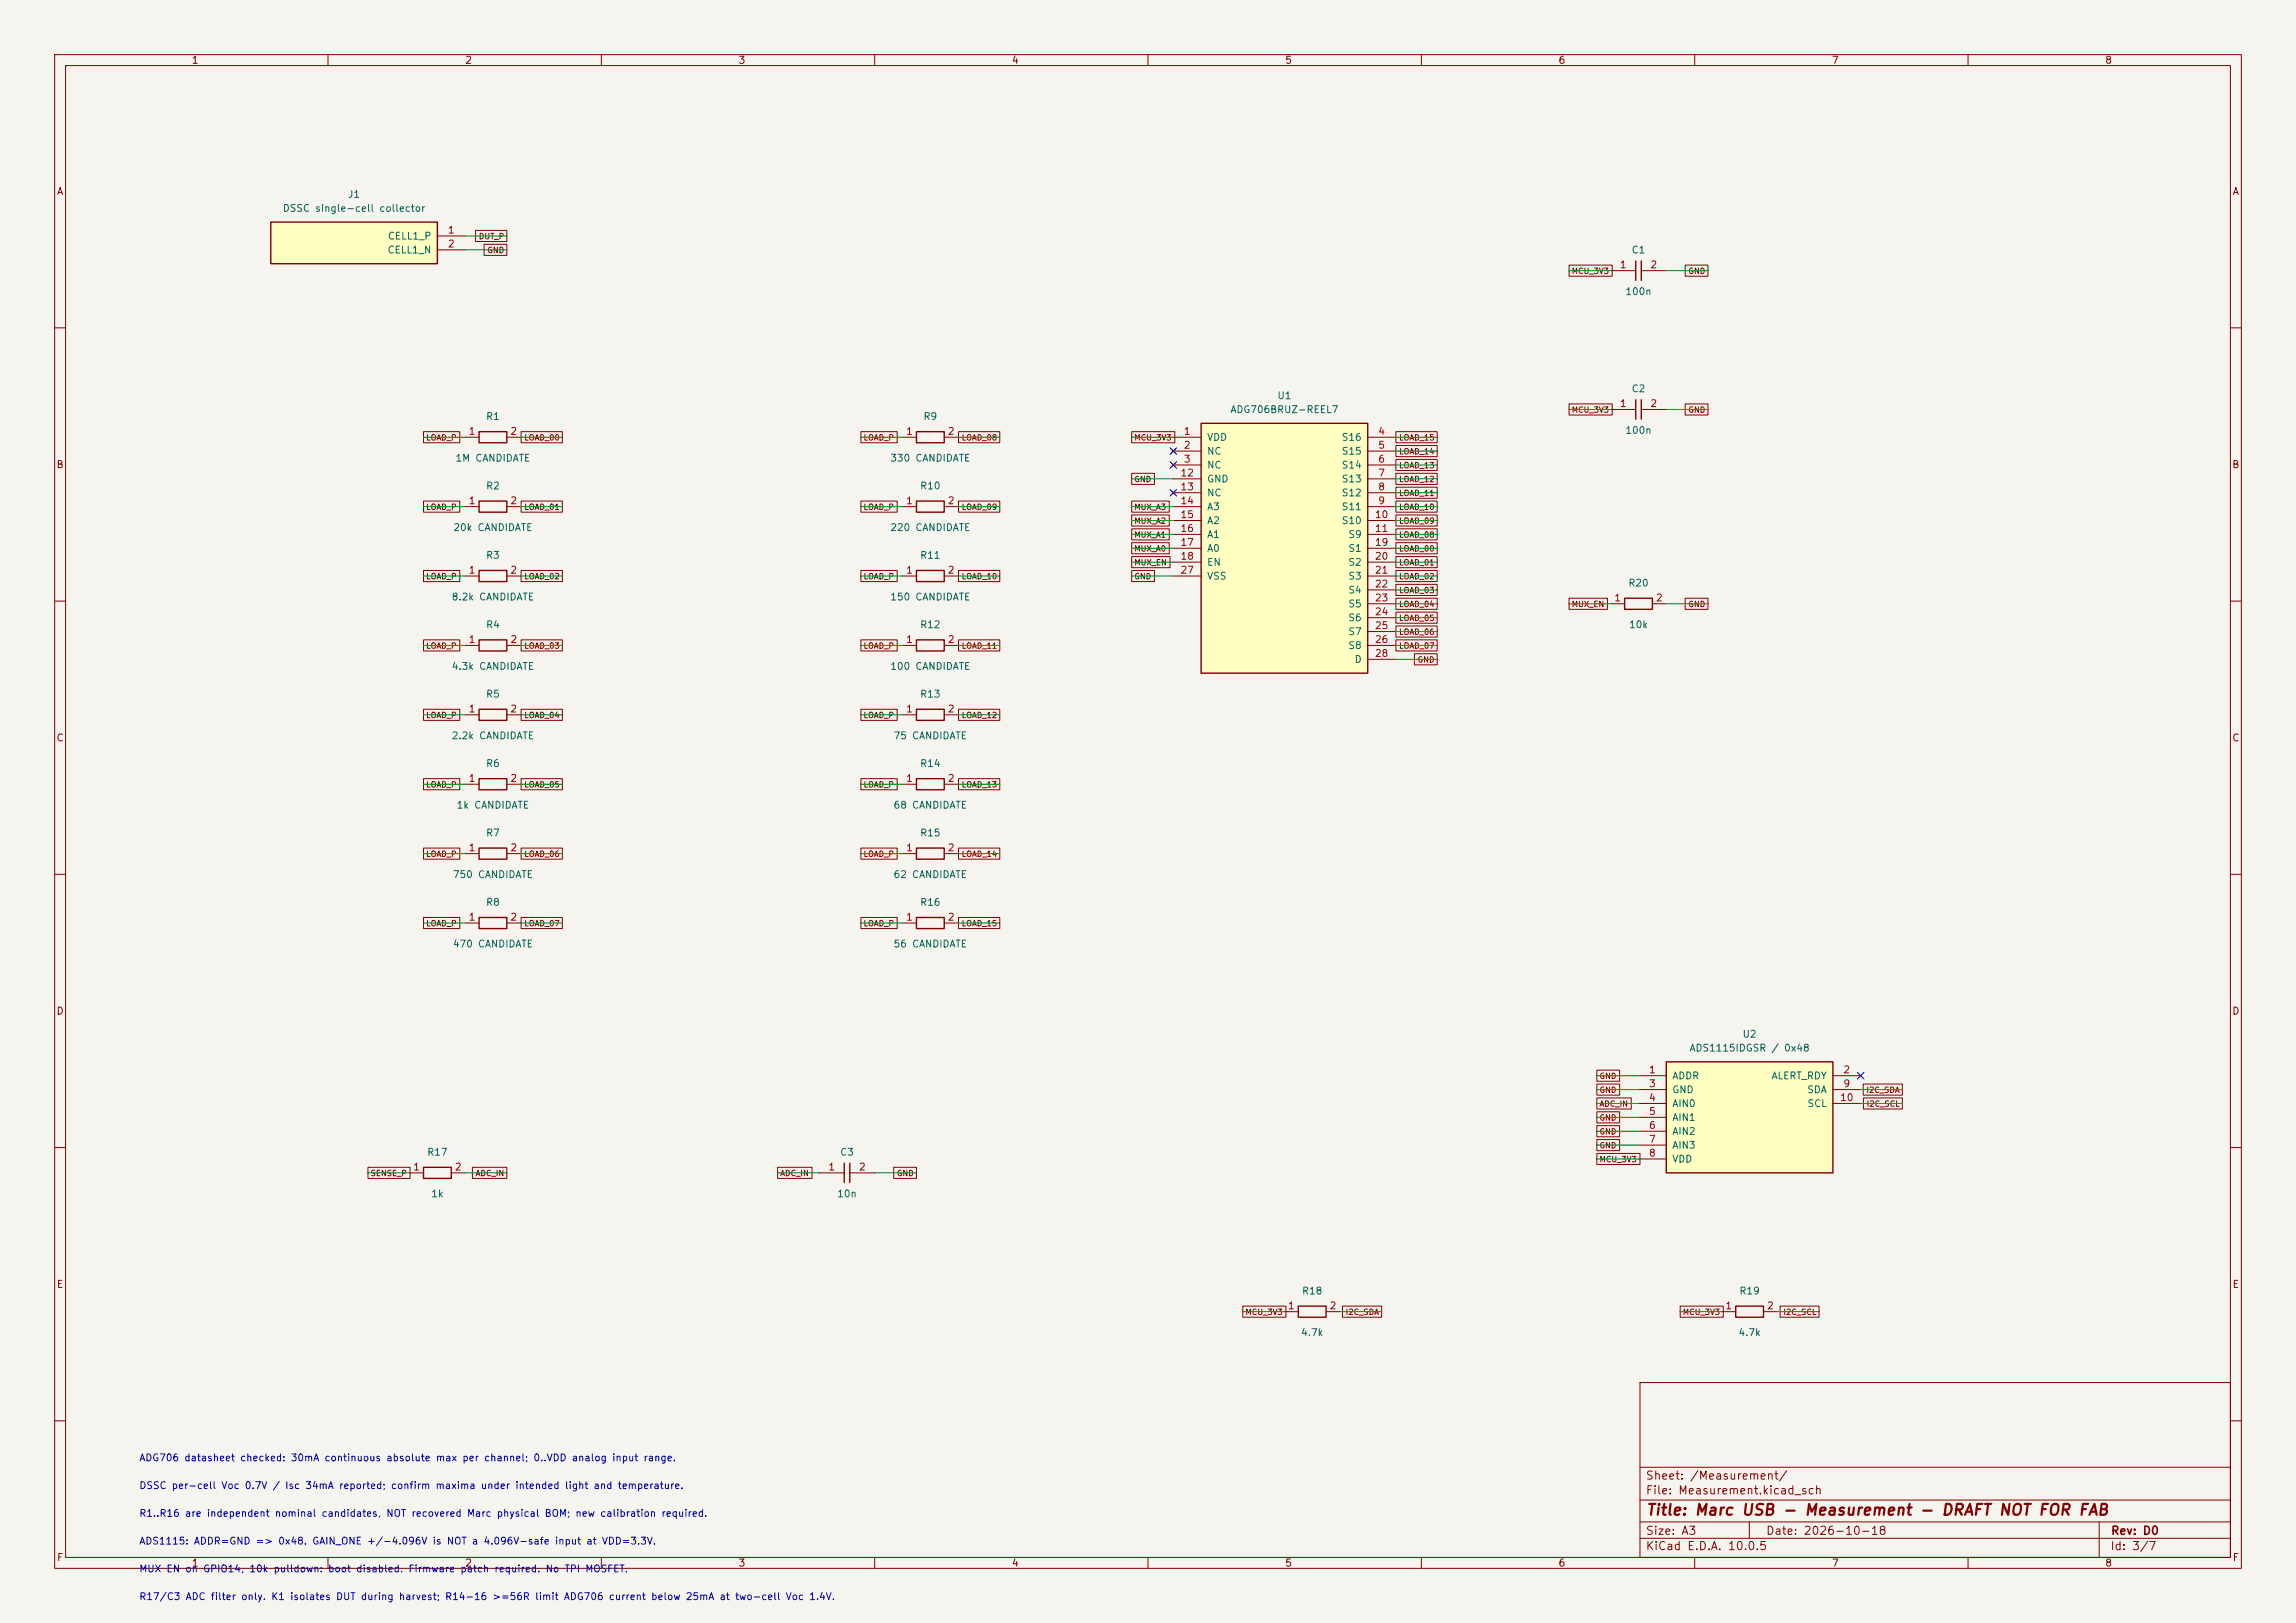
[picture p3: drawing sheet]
<svg xmlns="http://www.w3.org/2000/svg" width="420mm" height="297mm" viewBox="0 0 420 297" stroke-linecap="round" stroke-linejoin="round" font-family="sans-serif">
<defs><g id="words">
<text font-size="2" fill="#840000" x="301" y="277.8">Title: Marc USB - Measurement - DRAFT NOT FOR FAB</text>
<g font-size="1.5" fill="#840000">
<text x="300.9" y="273.8">File: Measurement.kicad_sch</text>
<text x="300.9" y="271.1">Sheet: /Measurement/</text>
<text x="300.9" y="281.2">Size: A3</text>
<text x="322.9" y="281.2">Date: 2026-10-18</text>
<text x="386" y="281.2">Rev: D0</text>
<text x="300.9" y="284">KiCad E.D.A. 10.0.5</text>
<text x="385.9" y="284">Id: 3/7</text>
</g>
<g font-size="1.3" fill="#840000">
<text x="35" y="12">1</text>
<text x="85" y="12">2</text>
<text x="135" y="12">3</text>
<text x="185" y="12">4</text>
<text x="235" y="12">5</text>
<text x="285" y="12">6</text>
<text x="335" y="12">7</text>
<text x="385" y="12">8</text>
<text x="10.3" y="36">A</text>
<text x="408.3" y="36">A</text>
<text x="10.2" y="86">B</text>
<text x="408.2" y="86">B</text>
<text x="10.2" y="136">C</text>
<text x="408.2" y="136">C</text>
<text x="10.2" y="186">D</text>
<text x="408.2" y="186">D</text>
<text x="10.3" y="236">E</text>
<text x="408.3" y="236">E</text>
<text x="10.3" y="286">F</text>
<text x="35" y="287">1</text>
<text x="85" y="287">2</text>
<text x="135" y="287">3</text>
<text x="185" y="287">4</text>
<text x="235" y="287">5</text>
<text x="285" y="287">6</text>
<text x="335" y="287">7</text>
<text x="385" y="287">8</text>
<text x="408.3" y="286">F</text>
</g>
<g font-size="1.3" fill="#006464">
<text x="51.6" y="39.1">DSSC single-cell collector</text>
<text x="63.6" y="36.5">J1</text>
<text x="70.8" y="46.7">CELL1_N</text>
<text x="70.8" y="44.1">CELL1_P</text>
<text x="298.4" y="46.7">C1</text>
<text x="297.2" y="54.3">100n</text>
<text x="88.8" y="77.2">R1</text>
<text x="168.8" y="77.2">R9</text>
<text x="225" y="75.9">ADG706BRUZ-REEL7</text>
<text x="233.6" y="73.4">U1</text>
<text x="298.4" y="72.1">C2</text>
<text x="220.7" y="81">VDD</text>
<text x="220.7" y="83.5">NC</text>
<text x="245.3" y="81">S16</text>
<text x="245.3" y="83.5">S15</text>
<text x="297.2" y="79.7">100n</text>
<text x="83.2" y="84.8">1M CANDIDATE</text>
<text x="88.8" y="89.9">R2</text>
<text x="162.7" y="84.8">330 CANDIDATE</text>
<text x="168.2" y="89.9">R10</text>
<text x="220.7" y="86.1">NC</text>
<text x="220.7" y="88.6">GND</text>
<text x="245.3" y="86.1">S14</text>
<text x="245.3" y="88.6">S13</text>
<text x="220.7" y="91.1">NC</text>
<text x="220.7" y="93.7">A3</text>
<text x="245.3" y="91.1">S12</text>
<text x="245.3" y="93.7">S11</text>
<text x="82.8" y="97.5">20k CANDIDATE</text>
<text x="162.7" y="97.5">220 CANDIDATE</text>
<text x="220.7" y="96.2">A2</text>
<text x="220.7" y="98.8">A1</text>
<text x="220.7" y="101.3">A0</text>
<text x="245.3" y="96.2">S10</text>
<text x="246.5" y="98.8">S9</text>
<text x="246.5" y="101.3">S1</text>
<text x="88.8" y="102.6">R3</text>
<text x="168.2" y="102.6">R11</text>
<text x="220.7" y="103.8">EN</text>
<text x="220.7" y="106.4">VSS</text>
<text x="246.5" y="103.8">S2</text>
<text x="246.5" y="106.4">S3</text>
<text x="297.7" y="107.6">R20</text>
<text x="82.5" y="110.2">8.2k CANDIDATE</text>
<text x="162.7" y="110.2">150 CANDIDATE</text>
<text x="246.5" y="108.9">S4</text>
<text x="246.5" y="111.5">S5</text>
<text x="246.5" y="114">S6</text>
<text x="88.8" y="115.3">R4</text>
<text x="168.2" y="115.3">R12</text>
<text x="246.5" y="116.5">S7</text>
<text x="246.5" y="119.1">S8</text>
<text x="297.9" y="115.3">10k</text>
<text x="82.5" y="122.9">4.3k CANDIDATE</text>
<text x="162.7" y="122.9">100 CANDIDATE</text>
<text x="247.7" y="121.6">D</text>
<text x="88.8" y="128">R5</text>
<text x="168.2" y="128">R13</text>
<text x="82.5" y="135.6">2.2k CANDIDATE</text>
<text x="163.3" y="135.6">75 CANDIDATE</text>
<text x="88.8" y="140.7">R6</text>
<text x="168.2" y="140.7">R14</text>
<text x="83.4" y="148.3">1k CANDIDATE</text>
<text x="163.3" y="148.3">68 CANDIDATE</text>
<text x="88.8" y="153.4">R7</text>
<text x="168.2" y="153.4">R15</text>
<text x="82.7" y="161">750 CANDIDATE</text>
<text x="163.3" y="161">62 CANDIDATE</text>
<text x="88.8" y="166.1">R8</text>
<text x="168.2" y="166.1">R16</text>
<text x="82.7" y="173.7">470 CANDIDATE</text>
<text x="163.3" y="173.7">56 CANDIDATE</text>
<text x="318.6" y="190.2">U2</text>
<text x="305.8" y="197.8">ADDR</text>
<text x="308.9" y="192.7">ADS1115IDGSR / 0x48</text>
<text x="323.9" y="197.8">ALERT_RDY</text>
<text x="305.8" y="200.4">GND</text>
<text x="305.8" y="202.9">AIN0</text>
<text x="330.5" y="200.4">SDA</text>
<text x="330.5" y="202.9">SCL</text>
<text x="305.8" y="205.4">AIN1</text>
<text x="305.8" y="208">AIN2</text>
<text x="78" y="211.8">R17</text>
<text x="153.6" y="211.8">C3</text>
<text x="305.8" y="210.5">AIN3</text>
<text x="305.8" y="213.1">VDD</text>
<text x="78.8" y="219.4">1k</text>
<text x="153" y="219.4">10n</text>
<text x="238.1" y="237.2">R18</text>
<text x="318.1" y="237.2">R19</text>
<text x="237.9" y="244.8">4.7k</text>
<text x="317.9" y="244.8">4.7k</text>
</g>
<g font-size="1.3" fill="#a90000">
<text x="81.8" y="43">1</text>
<text x="81.8" y="45.6">2</text>
<text x="296.2" y="49.4">1</text>
<text x="301.8" y="49.4">2</text>
<text x="296.2" y="74.8">1</text>
<text x="301.8" y="74.8">2</text>
<text x="85.6" y="79.9">1</text>
<text x="93.2" y="79.9">2</text>
<text x="165.6" y="79.9">1</text>
<text x="173.3" y="79.9">2</text>
<text x="216.4" y="79.9">1</text>
<text x="216.4" y="82.4">2</text>
<text x="252" y="79.9">4</text>
<text x="252" y="82.4">5</text>
<text x="215.8" y="87.5">12</text>
<text x="216.4" y="85">3</text>
<text x="252" y="85">6</text>
<text x="252" y="87.5">7</text>
<text x="85.6" y="92.6">1</text>
<text x="93.2" y="92.6">2</text>
<text x="165.6" y="92.6">1</text>
<text x="173.3" y="92.6">2</text>
<text x="215.8" y="90">13</text>
<text x="215.8" y="92.6">14</text>
<text x="215.8" y="95.1">15</text>
<text x="251.4" y="95.1">10</text>
<text x="252" y="90">8</text>
<text x="252" y="92.6">9</text>
<text x="215.8" y="97.7">16</text>
<text x="215.8" y="100.2">17</text>
<text x="251.4" y="97.7">11</text>
<text x="251.4" y="100.2">19</text>
<text x="85.6" y="105.3">1</text>
<text x="93.2" y="105.3">2</text>
<text x="165.6" y="105.3">1</text>
<text x="173.3" y="105.3">2</text>
<text x="215.8" y="102.7">18</text>
<text x="215.8" y="105.3">27</text>
<text x="251.4" y="102.7">20</text>
<text x="251.4" y="105.3">21</text>
<text x="251.4" y="107.8">22</text>
<text x="251.4" y="110.4">23</text>
<text x="251.4" y="112.9">24</text>
<text x="295.2" y="110.4">1</text>
<text x="302.8" y="110.4">2</text>
<text x="85.6" y="118">1</text>
<text x="93.2" y="118">2</text>
<text x="165.6" y="118">1</text>
<text x="173.3" y="118">2</text>
<text x="251.4" y="115.4">25</text>
<text x="251.4" y="118">26</text>
<text x="251.4" y="120.5">28</text>
<text x="85.6" y="130.7">1</text>
<text x="93.2" y="130.7">2</text>
<text x="165.6" y="130.7">1</text>
<text x="173.3" y="130.7">2</text>
<text x="85.6" y="143.4">1</text>
<text x="93.2" y="143.4">2</text>
<text x="165.6" y="143.4">1</text>
<text x="173.3" y="143.4">2</text>
<text x="85.6" y="156.1">1</text>
<text x="93.2" y="156.1">2</text>
<text x="165.6" y="156.1">1</text>
<text x="173.3" y="156.1">2</text>
<text x="85.6" y="168.8">1</text>
<text x="93.2" y="168.8">2</text>
<text x="165.6" y="168.8">1</text>
<text x="173.3" y="168.8">2</text>
<text x="301.5" y="196.7">1</text>
<text x="337.1" y="196.7">2</text>
<text x="301.5" y="199.3">3</text>
<text x="301.5" y="201.8">4</text>
<text x="336.5" y="201.8">10</text>
<text x="337.1" y="199.3">9</text>
<text x="301.5" y="204.3">5</text>
<text x="301.5" y="206.9">6</text>
<text x="301.5" y="209.4">7</text>
<text x="75.5" y="214.5">1</text>
<text x="83.1" y="214.5">2</text>
<text x="151.4" y="214.5">1</text>
<text x="157" y="214.5">2</text>
<text x="301.5" y="212">8</text>
<text x="235.5" y="239.9">1</text>
<text x="243.1" y="239.9">2</text>
<text x="315.5" y="239.9">1</text>
<text x="323.1" y="239.9">2</text>
</g>
<g font-size="1.3" fill="#0000c2">
<text x="25.4" y="267.7">ADG706 datasheet checked: 30mA continuous absolute max per channel; 0..VDD analog input range.</text>
<text x="25.4" y="272.8">DSSC per-cell Voc 0.7V / Isc 34mA reported; confirm maxima under intended light and temperature.</text>
<text x="25.4" y="277.9">R1..R16 are independent nominal candidates, NOT recovered Marc physical BOM; new calibration required.</text>
<text x="25.4" y="283">ADS1115: ADDR=GND =&gt; 0x48. GAIN_ONE +/-4.096V is NOT a 4.096V-safe input at VDD=3.3V.</text>
<text x="25.4" y="288">MUX EN on GPIO14, 10k pulldown: boot disabled. Firmware patch required. No TPI MOSFET.</text>
<text x="25.4" y="293.1">R17/C3 ADC filter only. K1 isolates DUT during harvest; R14-16 &gt;=56R limit ADG706 current below 25mA at two-cell Voc 1.4V.</text>
</g>
<g font-size="1" fill="#840000">
<text x="87.5" y="44">DUT_P</text>
<text x="89" y="46.6">GND</text>
<text x="287.4" y="50.4">MCU_3V3</text>
<text x="308.7" y="50.4">GND</text>
<text x="287.4" y="75.8">MCU_3V3</text>
<text x="308.7" y="75.8">GND</text>
<text x="77.8" y="80.9">LOAD_P</text>
<text x="95.8" y="80.9">LOAD_00</text>
<text x="157.9" y="80.9">LOAD_P</text>
<text x="175.8" y="80.9">LOAD_08</text>
<text x="207.4" y="80.9">MCU_3V3</text>
<text x="255.8" y="80.9">LOAD_15</text>
<text x="255.8" y="83.4">LOAD_14</text>
<text x="207.4" y="88.5">GND</text>
<text x="255.8" y="88.5">LOAD_12</text>
<text x="255.8" y="85.9">LOAD_13</text>
<text x="77.8" y="93.6">LOAD_P</text>
<text x="95.8" y="93.6">LOAD_01</text>
<text x="157.9" y="93.6">LOAD_P</text>
<text x="175.8" y="93.6">LOAD_09</text>
<text x="207.4" y="93.6">MUX_A3</text>
<text x="255.8" y="91">LOAD_11</text>
<text x="255.8" y="93.6">LOAD_10</text>
<text x="207.4" y="96.1">MUX_A2</text>
<text x="207.4" y="98.6">MUX_A1</text>
<text x="207.4" y="101.2">MUX_A0</text>
<text x="255.8" y="101.2">LOAD_00</text>
<text x="255.8" y="96.1">LOAD_09</text>
<text x="255.8" y="98.6">LOAD_08</text>
<text x="77.8" y="106.3">LOAD_P</text>
<text x="95.8" y="106.3">LOAD_02</text>
<text x="157.9" y="106.3">LOAD_P</text>
<text x="175.8" y="106.3">LOAD_10</text>
<text x="207.4" y="106.3">GND</text>
<text x="207.4" y="103.7">MUX_EN</text>
<text x="255.8" y="106.3">LOAD_02</text>
<text x="255.8" y="103.7">LOAD_01</text>
<text x="255.8" y="111.3">LOAD_04</text>
<text x="255.8" y="108.8">LOAD_03</text>
<text x="255.8" y="113.9">LOAD_05</text>
<text x="287.4" y="111.3">MUX_EN</text>
<text x="308.7" y="111.3">GND</text>
<text x="77.8" y="119">LOAD_P</text>
<text x="95.8" y="119">LOAD_03</text>
<text x="157.9" y="119">LOAD_P</text>
<text x="175.8" y="119">LOAD_11</text>
<text x="255.8" y="119">LOAD_07</text>
<text x="255.8" y="116.4">LOAD_06</text>
<text x="259.2" y="121.5">GND</text>
<text x="77.8" y="131.7">LOAD_P</text>
<text x="95.8" y="131.7">LOAD_04</text>
<text x="157.9" y="131.7">LOAD_P</text>
<text x="175.8" y="131.7">LOAD_12</text>
<text x="77.8" y="144.4">LOAD_P</text>
<text x="95.8" y="144.4">LOAD_05</text>
<text x="157.9" y="144.4">LOAD_P</text>
<text x="175.8" y="144.4">LOAD_13</text>
<text x="77.8" y="157.1">LOAD_P</text>
<text x="95.8" y="157.1">LOAD_06</text>
<text x="157.9" y="157.1">LOAD_P</text>
<text x="175.8" y="157.1">LOAD_14</text>
<text x="77.8" y="169.8">LOAD_P</text>
<text x="95.8" y="169.8">LOAD_07</text>
<text x="157.9" y="169.8">LOAD_P</text>
<text x="175.8" y="169.8">LOAD_15</text>
<text x="292.5" y="197.7">GND</text>
<text x="292.5" y="200.2">GND</text>
<text x="292.5" y="202.8">ADC_IN</text>
<text x="341.3" y="200.2">I2C_SDA</text>
<text x="341.3" y="202.8">I2C_SCL</text>
<text x="292.5" y="207.9">GND</text>
<text x="292.5" y="205.3">GND</text>
<text x="67.7" y="215.5">SENSE_P</text>
<text x="86.9" y="215.5">ADC_IN</text>
<text x="142.6" y="215.5">ADC_IN</text>
<text x="164" y="215.5">GND</text>
<text x="292.5" y="210.4">GND</text>
<text x="292.5" y="212.9">MCU_3V3</text>
<text x="227.7" y="240.9">MCU_3V3</text>
<text x="246.1" y="240.9">I2C_SDA</text>
<text x="307.7" y="240.9">MCU_3V3</text>
<text x="326.1" y="240.9">I2C_SCL</text>
</g>
</g></defs>
<path d="M0 0h420v297h-420z" fill="#f5f4ef" stroke="#f5f4ef" stroke-width=".18"/>
<g fill="none" stroke="#840000" stroke-width=".18">
<path d="M10 10h400v277h-400zM12 12h396v273h-396zM60 10v2M110 10v2M160 10v2M210 10v2M260 10v2M310 10v2M360 10v2M10 60h2M408 60h2M165.1 80h2.5"/>
<path d="M165.1 92.7h2.5M172.7 80h2.6M172.7 92.7h2.6M10 110h2M408 110h2M10 160h2M408 160h2M85.1 168.9h2.5M92.7 168.9h2.5M10 210h2M408 210h2M234.9 240h2.6"/>
<path d="M242.6 240h2.5M300 253h108v32h-108zM10 260h2M300 278.5h108M300 274.5h108M300 268.5h108M320 278.5v3M384 278.5v6.5M408 260h2M60 285v2M110 285v2M160 285v2"/>
<path d="M210 285v2M260 285v2M300 281.5h108M310 285v2M360 285v2"/>
</g>
<path d="M167.6 79h5.1v2h-5.1zM167.6 91.7h5.1v2h-5.1zM87.6 167.9h5.1v2h-5.1zM237.5 239h5.1v2h-5.1z" fill="none" stroke="#840000" stroke-width=".25"/>
<path d="M219.7 77.5h30.5v45.7h-30.5z" fill="#ffffc2"/>
<path d="M219.7 77.5h30.5v45.7h-30.5z" fill="none" stroke="#840000" stroke-width=".25"/>
<g fill="none" stroke="#840000" stroke-width=".18">
<path d="M214.2 82.2l.8 .7M214.2 84.7l.8 .8M214.2 89.8l.8 .8M214.6 80h5.1M214.6 82.6h5.1M214.6 85.1h5.1M214.6 87.6h5.1M214.6 90.2h5.1M214.6 92.7h5.1M214.6 95.3h5.1M214.6 97.8h5.1M215 82.2l-.8 .7"/>
<path d="M215 84.7l-.8 .8M215 89.8l-.8 .8M250.2 80h5.1M250.2 82.6h5.1M250.2 85.1h5.1M250.2 87.6h5.1M250.2 90.2h5.1M250.2 92.7h5.1M250.2 95.3h5.1M250.2 97.8h5.1M214.6 100.3h5.1M214.6 102.9h5.1"/>
<path d="M214.6 105.4h5.1M250.2 100.3h5.1M250.2 102.9h5.1M250.2 105.4h5.1M250.2 108h5.1M250.2 110.5h5.1M250.2 113h5.1M250.2 115.6h5.1M250.2 118.1h5.1M250.2 120.7h5.1"/>
</g>
<path d="M304.8 194.3h30.5v20.3h-30.5z" fill="#ffffc2"/>
<g fill="none" stroke="#840000" stroke-width=".25">
<path d="M299.2 47.8v3.5M300.2 47.8v3.5M87.6 79h5.1v2h-5.1zM299.2 73.2v3.5M300.2 73.2v3.5M87.6 91.7h5.1v2h-5.1zM87.6 104.4h5.1v2h-5.1zM87.6 117.1h5.1v2h-5.1zM167.6 117.1h5.1v2h-5.1zM167.6 104.4h5.1v2h-5.1zM297.2 109.5h5.1v2h-5.1zM87.6 129.8h5.1v2h-5.1z"/>
<path d="M167.6 129.8h5.1v2h-5.1zM87.6 155.2h5.1v2h-5.1zM87.6 142.5h5.1v2h-5.1zM167.6 155.2h5.1v2h-5.1zM167.6 142.5h5.1v2h-5.1zM167.6 167.9h5.1v2h-5.1zM304.8 194.3h30.5v20.3h-30.5zM77.5 213.6h5v2h-5zM154.4 212.9v3.5M155.4 212.9v3.5M317.5 239h5.1v2h-5.1z"/>
</g>
<g fill="none" stroke="#840000" stroke-width=".18">
<path d="M294.6 49.5h4.6M300.2 49.5h4.6M294.6 74.9h4.6M300.2 74.9h4.6M85.1 92.7h2.5M85.1 80h2.5M92.7 92.7h2.5M92.7 80h2.5M85.1 118.1h2.5M85.1 105.4h2.5M92.7 118.1h2.5M92.7 105.4h2.5"/>
<path d="M165.1 118.1h2.5M165.1 105.4h2.5M172.7 118.1h2.6M172.7 105.4h2.6M294.6 110.5h2.6M302.3 110.5h2.5M85.1 130.8h2.5M92.7 130.8h2.5M165.1 130.8h2.5M172.7 130.8h2.6M85.1 156.2h2.5M85.1 143.5h2.5"/>
<path d="M92.7 156.2h2.5M92.7 143.5h2.5M165.1 156.2h2.5M165.1 143.5h2.5M172.7 156.2h2.6M172.7 143.5h2.6M165.1 168.9h2.5M172.7 168.9h2.6M299.7 196.9h5.1M299.7 199.4h5.1M335.3 196.9h5.1M335.3 199.4h5.1"/>
<path d="M74.9 214.6h2.6M82.5 214.6h2.6M149.9 214.6h4.5M155.4 214.6h4.6M299.7 201.9h5.1M299.7 204.5h5.1M299.7 207h5.1M299.7 209.6h5.1M299.7 212.1h5.1M335.3 201.9h5.1M315 240h2.5M322.6 240h2.5"/>
</g>
<path d="M49.5 40.6h30.5v7.7h-30.5z" fill="#ffffc2"/>
<path d="M49.5 40.6h30.5v7.7h-30.5z" fill="none" stroke="#840000" stroke-width=".25"/>
<g fill="none" stroke="#840000" stroke-width=".18">
<path d="M80 43.2h5.1M80 45.7h5.1M87 42.2h5.7v2h-5.7zM88.5 44.7h4.2v2h-4.2zM287 48.5h7.9v2h-7.9zM308.3 48.5h4.1v2h-4.1zM77.5 79h6.6v2h-6.6zM95.3 79h7.6v2h-7.6zM157.5 79h6.6v2h-6.6zM175.3 79h7.6v2h-7.6zM207 79h7.9v2h-7.9zM255.3 79h7.6v2h-7.6z"/>
<path d="M287 73.9h7.9v2h-7.9zM308.3 73.9h4.1v2h-4.1zM77.5 91.7h6.6v2h-6.6zM95.3 91.7h7.6v2h-7.6zM157.5 91.7h6.6v2h-6.6zM175.3 91.7h7.6v2h-7.6zM207 91.7h6.9v2h-6.9zM207 86.6h4.2v2h-4.2zM207 94.2h6.9v2.1h-6.9zM207 96.8h6.9v2h-6.9zM207 99.3h6.9v2h-6.9zM255.3 99.3h7.6v2h-7.6z"/>
<path d="M255.3 86.6h7.6v2h-7.6zM255.3 89.2h7.6v2h-7.6zM255.3 84.1h7.6v2h-7.6zM255.3 81.5h7.6v2.1h-7.6zM255.3 94.2h7.6v2.1h-7.6zM255.3 91.7h7.6v2h-7.6zM255.3 96.8h7.6v2h-7.6zM77.5 117.1h6.6v2h-6.6zM77.5 104.4h6.6v2h-6.6zM95.3 117.1h7.6v2h-7.6zM95.3 104.4h7.6v2h-7.6zM157.5 117.1h6.6v2h-6.6z"/>
<path d="M157.5 104.4h6.6v2h-6.6zM175.3 117.1h7.6v2h-7.6zM175.3 104.4h7.6v2h-7.6zM207 104.4h4.2v2h-4.2zM207 101.9h7v2h-7zM255.3 104.4h7.6v2h-7.6zM255.3 109.5h7.6v2h-7.6zM255.3 106.9h7.6v2.1h-7.6zM255.3 112h7.6v2h-7.6zM255.3 117.1h7.6v2h-7.6zM255.3 114.6h7.6v2h-7.6zM255.3 101.9h7.6v2h-7.6z"/>
<path d="M258.7 119.6h4.2v2.1h-4.2zM287 109.5h7v2h-7zM308.3 109.5h4.1v2h-4.1zM77.5 129.8h6.6v2h-6.6zM95.3 129.8h7.6v2h-7.6zM157.5 129.8h6.6v2h-6.6zM175.3 129.8h7.6v2h-7.6zM77.5 142.5h6.6v2h-6.6zM77.5 155.2h6.6v2h-6.6zM95.3 142.5h7.6v2h-7.6zM95.3 155.2h7.6v2h-7.6zM157.5 142.5h6.6v2h-6.6z"/>
<path d="M157.5 155.2h6.6v2h-6.6zM175.3 142.5h7.6v2h-7.6zM175.3 155.2h7.6v2h-7.6zM77.5 167.9h6.6v2h-6.6zM95.3 167.9h7.6v2h-7.6zM157.5 167.9h6.6v2h-6.6zM175.3 167.9h7.6v2h-7.6zM292.1 195.8h4.2v2.1h-4.2zM292.1 198.4h4.2v2h-4.2zM340.8 198.4h7.2v2h-7.2zM67.3 213.6h7.7v2h-7.7zM86.4 213.6h6.3v2h-6.3z"/>
<path d="M142.2 213.6h6.3v2h-6.3zM163.5 213.6h4.1v2h-4.1zM292.1 208.5h4.2v2.1h-4.2zM292.1 211.1h7.9v2h-7.9zM292.1 206h4.2v2h-4.2zM292.1 200.9h6.3v2h-6.3zM292.1 203.5h4.2v2h-4.2zM340.9 200.9h7.1v2h-7.1zM227.3 239h7.9v2h-7.9zM245.6 239h7.1v2h-7.1zM307.3 239h7.9v2h-7.9zM325.6 239h7.1v2h-7.1z"/>
</g>
<g fill="none" stroke="#009600" stroke-width=".18">
<path d="M85.1 45.7h7.6M85.1 43.2h7.6M287 49.5h7.6M304.8 49.5h7.6M287 74.9h7.6M304.8 74.9h7.6M77.5 92.7h7.6M77.5 80h7.6M95.2 92.7h7.7M95.2 80h7.7M157.5 92.7h7.6M157.5 80h7.6"/>
<path d="M175.3 92.7h7.6M175.3 80h7.6M207 92.7h7.6M207 80h7.6M207 87.6h7.6M207 95.3h7.6M207 97.8h7.6M255.3 92.7h7.6M255.3 80h7.6M255.3 87.6h7.6M255.3 85.1h7.6M255.3 90.2h7.6"/>
<path d="M255.3 82.6h7.6M255.3 95.3h7.6M255.3 97.8h7.6M77.5 105.4h7.6M77.5 118.1h7.6M95.2 105.4h7.7M95.2 118.1h7.7M157.5 105.4h7.6M157.5 118.1h7.6M175.3 105.4h7.6M175.3 118.1h7.6M207 105.4h7.6"/>
<path d="M207 102.9h7.6M207 100.3h7.6M255.3 105.4h7.6M255.3 118.1h7.6M255.3 102.9h7.6M255.3 113h7.6M255.3 115.6h7.6M255.3 110.5h7.6M255.3 108h7.6M255.3 100.3h7.6M287 110.5h7.6M304.8 110.5h7.6"/>
<path d="M77.5 130.8h7.6M95.2 130.8h7.7M157.5 130.8h7.6M175.3 130.8h7.6M255.3 120.7h7.6M77.5 143.5h7.6M77.5 156.2h7.6M95.2 143.5h7.7M95.2 156.2h7.7M157.5 143.5h7.6M157.5 156.2h7.6M175.3 143.5h7.6"/>
<path d="M175.3 156.2h7.6M77.5 168.9h7.6M95.2 168.9h7.7M157.5 168.9h7.6M175.3 168.9h7.6M292.1 199.4h7.6M292.1 196.9h7.6M340.4 199.4h7.6M67.3 214.6h7.6M85.1 214.6h7.6M142.2 214.6h7.7M160 214.6h7.6"/>
<path d="M292.1 201.9h7.6M292.1 204.5h7.6M292.1 212.1h7.6M292.1 207h7.6M292.1 209.6h7.6M340.4 201.9h7.6M227.3 240h7.6M245.1 240h7.6M307.3 240h7.7M325.1 240h7.6"/>
</g>
<path d="M214 89.6l1.2 1.2M214 84.5l1.2 1.2M214 81.9l1.2 1.3M215.2 89.6l-1.2 1.2M215.2 84.5l-1.2 1.2M215.2 81.9l-1.2 1.3M339.8 196.2l1.2 1.3M341 196.2l-1.2 1.3" fill="none" stroke="#000084" stroke-width=".18"/>
<use href="#words"/>
</svg>
